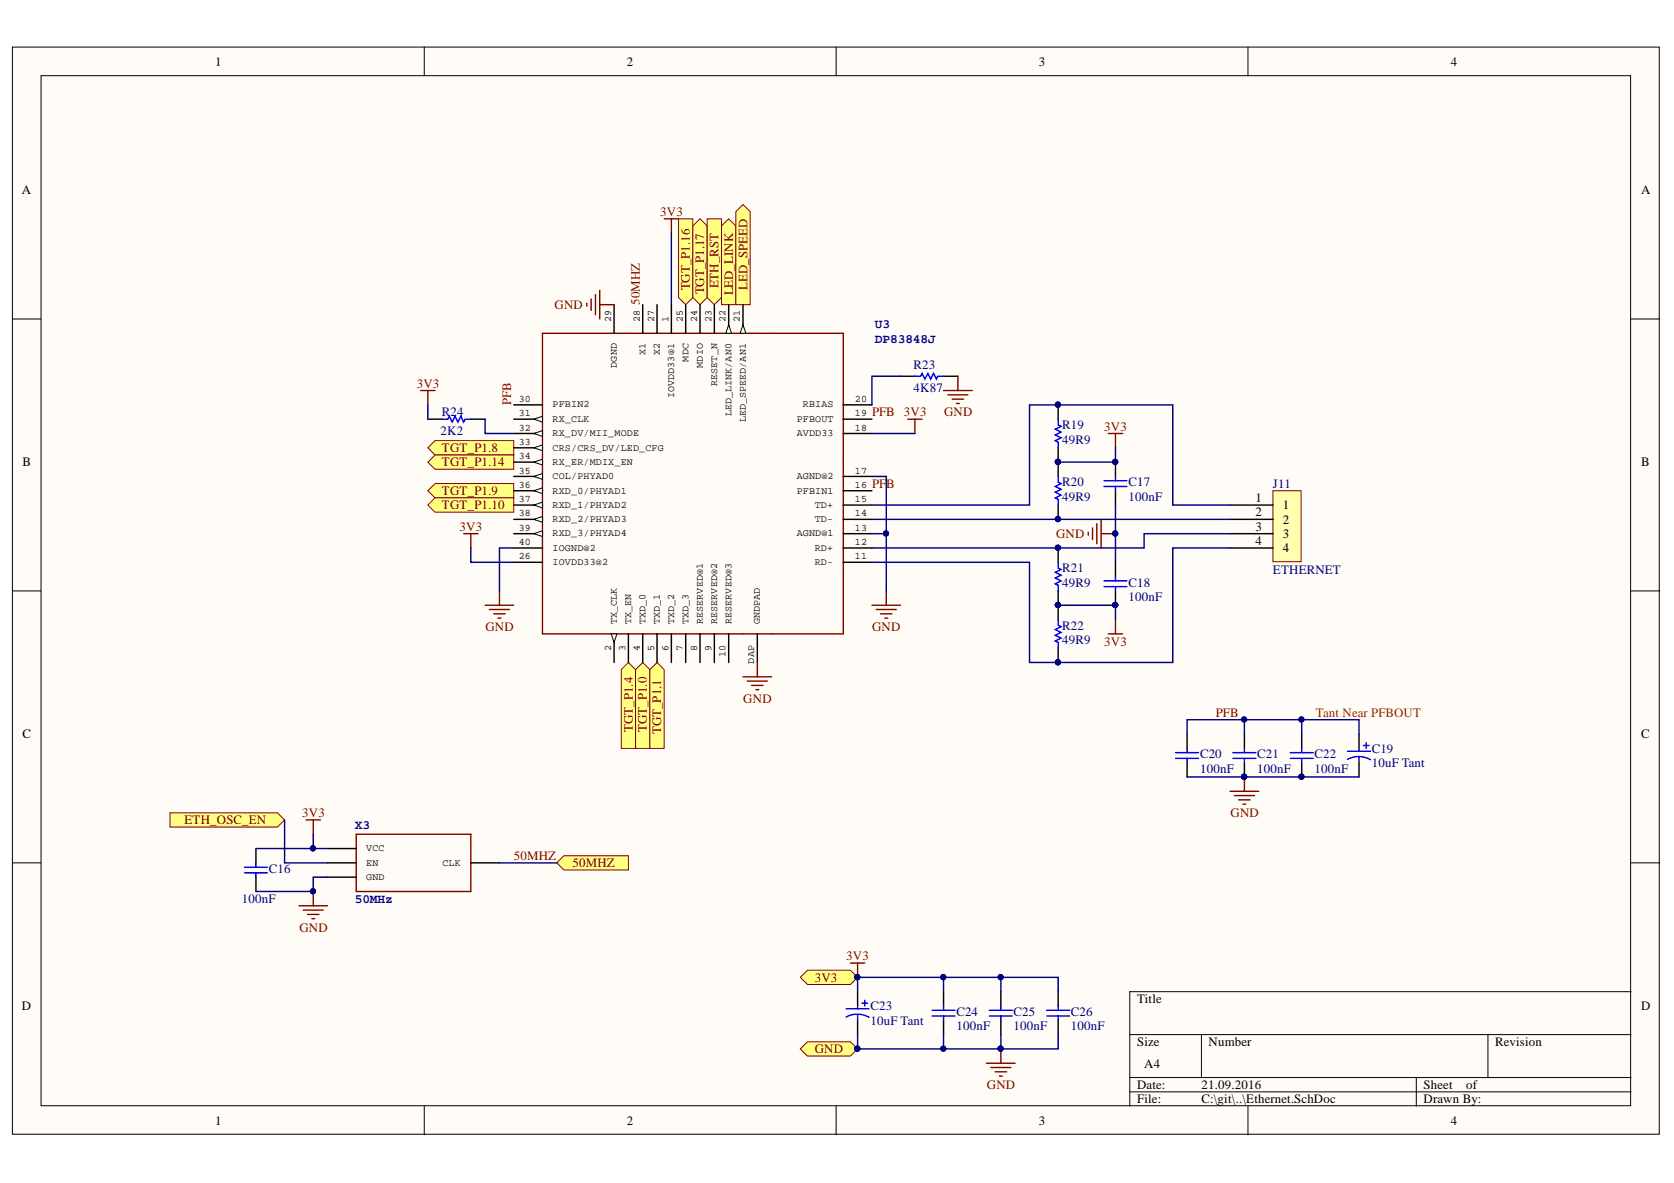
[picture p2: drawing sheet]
<svg xmlns="http://www.w3.org/2000/svg" width="297mm" height="210mm" viewBox="0 0 297 210" stroke-linecap="round" stroke-linejoin="round" font-family="sans-serif">
<defs><g id="words">
<g font-size="2.3">
<text x="38.2" y="11.7">1</text>
<text x="111.2" y="11.7">2</text>
<text x="184.3" y="11.7">3</text>
<text x="257.4" y="11.7">4</text>
<text x="3.9" y="34.5">A</text>
<text x="291.2" y="34.5">A</text>
<text x="4" y="82.8">B</text>
<text x="291.2" y="82.8">B</text>
<text x="222.8" y="89.1">1</text>
<text x="222.8" y="91.6">2</text>
<text x="222.8" y="94.2">3</text>
<text x="227.7" y="90.4">1</text>
<text x="227.7" y="92.9">2</text>
<text x="227.7" y="95.4">3</text>
<text x="222.8" y="96.7">4</text>
<text x="227.7" y="98">4</text>
<text x="4" y="131">C</text>
<text x="291.2" y="131">C</text>
<text x="3.9" y="179.3">D</text>
<text x="201.8" y="178">Title</text>
<text x="291.2" y="179.3">D</text>
<text x="201.8" y="185.6">Size</text>
<text x="214.5" y="185.6">Number</text>
<text x="265.3" y="185.6">Revision</text>
<text x="203" y="189.4">A4</text>
<text x="201.8" y="193.2">Date:</text>
<text x="201.8" y="195.8">File:</text>
<text x="213.2" y="193.2">21.09.2016</text>
<text x="213.2" y="195.8">C:\git\..\Ethernet.SchDoc</text>
<text x="252.6" y="193.2">Sheet</text>
<text x="252.6" y="195.8">Drawn By:</text>
<text x="260.2" y="193.2">of</text>
<text x="38.2" y="199.6">1</text>
<text x="111.2" y="199.6">2</text>
<text x="184.3" y="199.6">3</text>
<text x="257.4" y="199.6">4</text>
</g>
<g font-size="2.3" fill="#800000">
<text x="117.2" y="38.3">3V3</text>
<text x="122.4" y="51.5" transform="rotate(-90 122.4 51.5)">TGT_P1.16</text>
<text x="125" y="52.2" transform="rotate(-90 125 52.2)">TGT_P1.17</text>
<text x="127.5" y="51.1" transform="rotate(-90 127.5 51.1)">ETH_RST</text>
<text x="130.1" y="52.4" transform="rotate(-90 130.1 52.4)">LED_LINK</text>
<text x="132.7" y="51.5" transform="rotate(-90 132.7 51.5)">LED_SPEED</text>
<text x="98.4" y="54.9">GND</text>
<text x="113.5" y="54.1" transform="rotate(-90 113.5 54.1)">50MHZ</text>
<text x="73.9" y="68.8">3V3</text>
<text x="90.7" y="71.9" transform="rotate(-90 90.7 71.9)">PFB</text>
<text x="154.7" y="73.9">PFB</text>
<text x="160.4" y="73.9">3V3</text>
<text x="167.5" y="73.9">GND</text>
<text x="195.9" y="76.4">3V3</text>
<text x="78.4" y="80.2">TGT_P1.8</text>
<text x="78.4" y="82.8">TGT_P1.14</text>
<text x="78.4" y="87.8">TGT_P1.9</text>
<text x="154.7" y="86.6">PFB</text>
<text x="78.4" y="90.4">TGT_P1.10</text>
<text x="81.6" y="94.2">3V3</text>
<text x="187.4" y="95.4">GND</text>
<text x="86.1" y="112">GND</text>
<text x="154.7" y="112">GND</text>
<text x="195.9" y="114.5">3V3</text>
<text x="131.9" y="124.7">GND</text>
<text x="112.3" y="129.8" transform="rotate(-90 112.3 129.8)">TGT_P1.4</text>
<text x="114.8" y="129.8" transform="rotate(-90 114.8 129.8)">TGT_P1.0</text>
<text x="117.3" y="130.3" transform="rotate(-90 117.3 130.3)">TGT_P1.1</text>
<text x="215.7" y="127.2">PFB</text>
<text x="32.7" y="146.2">ETH_OSC_EN</text>
<text x="53.6" y="145">3V3</text>
<text x="218.4" y="145">GND</text>
<text x="91.2" y="152.6">50MHZ</text>
<text x="101.6" y="153.8">50MHZ</text>
<text x="53.1" y="165.3">GND</text>
<text x="150.2" y="170.4">3V3</text>
<text x="144.6" y="174.2">3V3</text>
<text x="144.6" y="186.9">GND</text>
<text x="175.1" y="193.2">GND</text>
</g>
<g font-size="2.3" fill="#000080">
<text x="155.2" y="58.2">U3</text>
<text x="155.2" y="60.8">DP83848J</text>
<text x="162.1" y="65.5">R23</text>
<text x="162.1" y="69.6">4K87</text>
<text x="78.2" y="77.2">2K2</text>
<text x="78.4" y="73.9">R24</text>
<text x="188.5" y="76.2">R19</text>
<text x="188.5" y="78.7">49R9</text>
<text x="188.5" y="86.3">R20</text>
<text x="188.5" y="88.8">49R9</text>
<text x="200.2" y="86.3">C17</text>
<text x="200.2" y="88.8">100nF</text>
<text x="225.9" y="86.6">J11</text>
<text x="188.5" y="101.5">R21</text>
<text x="225.9" y="101.8">ETHERNET</text>
<text x="188.5" y="104.1">49R9</text>
<text x="200.2" y="104.1">C18</text>
<text x="200.2" y="106.7">100nF</text>
<text x="188.5" y="111.7">R22</text>
<text x="188.5" y="114.3">49R9</text>
<text x="212.9" y="134.6">C20</text>
<text x="212.9" y="137.1">100nF</text>
<text x="223.1" y="134.6">C21</text>
<text x="223.1" y="137.1">100nF</text>
<text x="233.2" y="134.6">C22</text>
<text x="233.2" y="137.1">100nF</text>
<text x="243.4" y="133.6">C19</text>
<text x="243.4" y="136.1">10uF Tant</text>
<text x="62.9" y="147.1">X3</text>
<text x="47.7" y="154.9">C16</text>
<text x="42.9" y="160.2">100nF</text>
<text x="62.9" y="160.3">50MHz</text>
<text x="154.5" y="179.3">C23</text>
<text x="154.5" y="181.8">10uF Tant</text>
<text x="169.7" y="180.3">C24</text>
<text x="169.7" y="182.8">100nF</text>
<text x="179.9" y="180.3">C25</text>
<text x="179.9" y="182.8">100nF</text>
<text x="190" y="180.3">C26</text>
<text x="190" y="182.8">100nF</text>
</g>
<text font-size="2.3" fill="#f00" x="233.5" y="127.2">Tant Near PFBOUT</text>
<g font-size="1.8">
<text x="108.5" y="57.1" transform="rotate(-90 108.5 57.1)">29</text>
<text x="113.5" y="57.1" transform="rotate(-90 113.5 57.1)">28</text>
<text x="116.1" y="57.1" transform="rotate(-90 116.1 57.1)">27</text>
<text x="118.6" y="57.1" transform="rotate(-90 118.6 57.1)">1</text>
<text x="121.1" y="57.1" transform="rotate(-90 121.1 57.1)">25</text>
<text x="123.7" y="57.1" transform="rotate(-90 123.7 57.1)">24</text>
<text x="126.2" y="57.1" transform="rotate(-90 126.2 57.1)">23</text>
<text x="128.8" y="57.1" transform="rotate(-90 128.8 57.1)">22</text>
<text x="131.3" y="57.1" transform="rotate(-90 131.3 57.1)">21</text>
<text x="109.5" y="65.3" transform="rotate(-90 109.5 65.3)">DGND</text>
<text x="114.5" y="63.1" transform="rotate(-90 114.5 63.1)">X1</text>
<text x="117.1" y="63.1" transform="rotate(-90 117.1 63.1)">X2</text>
<text x="122.2" y="64.2" transform="rotate(-90 122.2 64.2)">MDC</text>
<text x="124.7" y="65.3" transform="rotate(-90 124.7 65.3)">MDIO</text>
<text x="92" y="71.3">30</text>
<text x="119.6" y="70.6" transform="rotate(-90 119.6 70.6)">IOVDD33@1</text>
<text x="127.2" y="68.5" transform="rotate(-90 127.2 68.5)">RESET_N</text>
<text x="151.7" y="71.3">20</text>
<text x="92" y="73.9">31</text>
<text x="92" y="76.4">32</text>
<text x="98.1" y="72.3">PFBIN2</text>
<text x="98.1" y="74.9">RX_CLK</text>
<text x="98.1" y="77.4">RX_DV/MII_MODE</text>
<text x="129.8" y="73.8" transform="rotate(-90 129.8 73.8)">LED_LINK/AN0</text>
<text x="132.3" y="74.9" transform="rotate(-90 132.3 74.9)">LED_SPEED/AN1</text>
<text x="141.4" y="77.4">AVDD33</text>
<text x="141.4" y="74.9">PFBOUT</text>
<text x="142.5" y="72.3">RBIAS</text>
<text x="151.7" y="76.4">18</text>
<text x="151.7" y="73.9">19</text>
<text x="92" y="79">33</text>
<text x="92" y="81.5">34</text>
<text x="98.1" y="80">CRS/CRS_DV/LED_CFG</text>
<text x="98.1" y="82.5">RX_ER/MDIX_EN</text>
<text x="92" y="84">35</text>
<text x="92" y="86.6">36</text>
<text x="92" y="89.1">37</text>
<text x="98.1" y="85">COL/PHYAD0</text>
<text x="98.1" y="87.6">RXD_0/PHYAD1</text>
<text x="141.4" y="87.6">PFBIN1</text>
<text x="141.4" y="85">AGND@2</text>
<text x="151.7" y="89.1">15</text>
<text x="151.7" y="86.6">16</text>
<text x="151.7" y="84">17</text>
<text x="92" y="91.6">38</text>
<text x="92" y="94.2">39</text>
<text x="98.1" y="90.1">RXD_1/PHYAD2</text>
<text x="98.1" y="92.6">RXD_2/PHYAD3</text>
<text x="98.1" y="95.2">RXD_3/PHYAD4</text>
<text x="141.4" y="95.2">AGND@1</text>
<text x="144.6" y="92.6">TD-</text>
<text x="144.6" y="90.1">TD+</text>
<text x="151.7" y="94.2">13</text>
<text x="151.7" y="91.6">14</text>
<text x="92" y="96.7">40</text>
<text x="92" y="99.2">26</text>
<text x="98.1" y="97.7">IOGND@2</text>
<text x="98.1" y="100.3">IOVDD33@2</text>
<text x="144.6" y="100.3">RD-</text>
<text x="144.6" y="97.7">RD+</text>
<text x="151.7" y="99.2">11</text>
<text x="151.7" y="96.7">12</text>
<text x="109.5" y="110.6" transform="rotate(-90 109.5 110.6)">TX_CLK</text>
<text x="112" y="110.6" transform="rotate(-90 112 110.6)">TX_EN</text>
<text x="114.5" y="110.6" transform="rotate(-90 114.5 110.6)">TXD_0</text>
<text x="117.1" y="110.6" transform="rotate(-90 117.1 110.6)">TXD_1</text>
<text x="119.6" y="110.6" transform="rotate(-90 119.6 110.6)">TXD_2</text>
<text x="122.2" y="110.6" transform="rotate(-90 122.2 110.6)">TXD_3</text>
<text x="124.7" y="110.6" transform="rotate(-90 124.7 110.6)">RESERVED@1</text>
<text x="127.2" y="110.6" transform="rotate(-90 127.2 110.6)">RESERVED@2</text>
<text x="129.8" y="110.6" transform="rotate(-90 129.8 110.6)">RESERVED@3</text>
<text x="134.9" y="110.6" transform="rotate(-90 134.9 110.6)">GNDPAD</text>
<text x="108.5" y="115.6" transform="rotate(-90 108.5 115.6)">2</text>
<text x="111" y="115.6" transform="rotate(-90 111 115.6)">3</text>
<text x="113.5" y="115.6" transform="rotate(-90 113.5 115.6)">4</text>
<text x="116.1" y="115.6" transform="rotate(-90 116.1 115.6)">5</text>
<text x="118.6" y="115.6" transform="rotate(-90 118.6 115.6)">6</text>
<text x="121.1" y="115.6" transform="rotate(-90 121.1 115.6)">7</text>
<text x="123.7" y="115.6" transform="rotate(-90 123.7 115.6)">8</text>
<text x="126.2" y="115.6" transform="rotate(-90 126.2 115.6)">9</text>
<text x="128.8" y="116.7" transform="rotate(-90 128.8 116.7)">10</text>
<text x="133.8" y="117.8" transform="rotate(-90 133.8 117.8)">DAP</text>
<text x="65" y="153.6">EN</text>
<text x="65" y="151.1">VCC</text>
<text x="78.5" y="153.6">CLK</text>
<text x="65" y="156.1">GND</text>
</g>
</g></defs>
<g fill="#fffcf8" stroke="#000" stroke-width=".18">
<path d="M2.2 8.4h292.2v192.8h-292.2z"/>
<path d="M7.3 13.4h282v182.8h-282z"/>
</g>
<g fill="none" stroke="#000" stroke-width=".18">
<path d="M75.3 8.4v5M148.4 8.4v5M221.4 8.4v5M2.2 56.6h5.1M289.4 56.6h5.1M2.2 104.9h5.1M289.4 104.9h5.1M2.2 153.1h5.1M289.4 153.1h5.1M289.4 176h-88.9v20.3M75.3 196.3v5M148.4 196.3v5"/>
<path d="M200.5 183.6h88.9M200.5 191.2h88.9M200.5 193.7h88.9M213.2 183.6v7.6M221.4 196.3v5M251.3 191.2v5.1M264 183.6v7.6"/>
</g>
<path d="M63.2 148h20.3v10.2h-20.3z" fill="none" stroke="#800000" stroke-width=".25"/>
<path d="M58.1 153.1h5.1M58.1 155.6h5.1M58.1 150.6h5.1M83.5 153.1h5.1" fill="none" stroke="#000" stroke-width=".25"/>
<path d="M225.9 87.1h5v12.6h-5z" fill="#ffffb0" stroke="#800000" stroke-width=".18"/>
<g fill="none" stroke="#000" stroke-width=".25">
<path d="M75.9 74.4h2.6M83.5 74.4h2.6M159.8 66.8h2.5M167.4 66.8h2.6M187.8 71.8v2.6M187.8 79.5v5M187.8 89.6v2.6M187.8 97.2v2.6M197.9 82v2.5M197.9 87.1v2.5M197.9 99.8v2.5M218.3 89.6h7.6"/>
<path d="M218.3 92.2h7.6M218.3 94.7h7.6M218.3 97.2h7.6M187.8 104.9v5M187.8 115v2.5M197.9 104.9v2.5M210.6 130.2v2.6M210.6 135.3v2.6M220.8 130.2v2.6M220.8 135.3v2.6M231 130.2v2.6M231 135.3v2.6"/>
<path d="M241.1 130.2v2.6M241.1 135.3v2.6M45.4 150.6v2.5M45.4 155.6v2.6M152.2 176v2.5M167.4 176v2.5M177.6 176v2.5M187.8 176v2.5M152.2 181v2.6M167.4 181v2.6M177.6 181v2.6M187.8 181v2.6"/>
</g>
<g fill="none" stroke="#00f" stroke-width=".25">
<path d="M78.5 74.4h1l.2-.5 .5 1 .5-1 .6 1 .5-1 .5 1 .2-.5h1M162.3 66.8h1.1l.2-.5 .5 1 .5-1 .5 1 .5-1 .6 1 .2-.5h1M187.8 74.4v1l.5 .2-1 .6 1 .5-1 .5 1 .5-1 .5 .5 .2v1.1M187.8 84.5v1.1l.5 .2-1 .5 1 .5-1 .5 1 .5-1 .5 .5 .3v1M187.8 99.8v1l.5 .2-1 .5 1 .6-1 .5 1 .5-1 .5 .5 .2v1.1M195.9 85.3h4.1M195.9 86.3h4.1M197.9 84.5v.8M197.9 86.3v.8M187.8 109.9v1l.5 .3-1 .5 1 .5-1 .5 1 .5-1 .5 .5 .3v1M195.9 103.1h4.1M195.9 104.1h4.1"/>
<path d="M197.9 102.3v.8M197.9 104.1v.8M208.6 134.6h4.1M208.6 133.5h4.1M210.6 132.8v.7M210.6 134.6v.7M218.8 134.6h4M218.8 133.5h4M220.8 132.8v.7M220.8 134.6v.7M228.9 134.6h4.1M228.9 133.5h4.1"/>
<path d="M231 132.8v.7M231 134.6v.7M239.1 134.7a4.1 4.1 0 0 1 4.1 .1M239.1 133.3h4.1M241.1 132.8v.5M241.1 134.3v1M241.9 132.3h1M242.4 131.8v1M43.4 153.9h4M43.4 154.9h4M45.4 153.1v.8M45.4 154.9v.7"/>
<path d="M150.1 179h4.1M152.2 178.5v.5M152.9 178h1.1M153.4 177.5v1M165.4 179.3h4.1M167.4 178.5v.8M175.6 179.3h4M177.6 178.5v.8M185.7 179.3h4.1M187.8 178.5v.8M150.1 180.5a4.1 4.1 0 0 1 4.1 0M152.2 180v1"/>
<path d="M165.4 180.3h4.1M167.4 180.3v.7M175.6 180.3h4M177.6 180.3v.7M185.7 180.3h4.1M187.8 180.3v.7"/>
</g>
<g fill="#000080" stroke="#000080" stroke-width=".18">
<circle cx="230.9" cy="137.8" r=".46"/>
<circle cx="197.9" cy="107.3" r=".46"/>
<circle cx="220.8" cy="137.8" r=".46"/>
<circle cx="197.9" cy="81.9" r=".46"/>
<circle cx="187.7" cy="107.3" r=".46"/>
<circle cx="187.7" cy="117.5" r=".46"/>
<circle cx="187.7" cy="81.9" r=".46"/>
<circle cx="187.7" cy="92.1" r=".46"/>
<circle cx="187.7" cy="97.2" r=".46"/>
<circle cx="187.7" cy="71.8" r=".46"/>
<circle cx="55.5" cy="158.1" r=".46"/>
</g>
<path d="M54.3 145.5h2.6M55.6 145.5v2.5M55.6 158.2v2.5M53 160.7h5.1M53.8 161.5h3.6M54.6 162.2h2M55.3 163h.5" fill="none" stroke="#800000" stroke-width=".25"/>
<g fill="#ffff80" stroke="#800000" stroke-width=".18">
<path d="M30.2 144.2h19l1.3 1.3-1.3 1.3h-19z" fill-rule="evenodd"/>
<path d="M110.2 118.8l1.3-1.3 1.3 1.3v14h-2.6z" fill-rule="evenodd"/>
<path d="M112.8 118.8l1.2-1.3 1.3 1.3v14h-2.5z" fill-rule="evenodd"/>
<path d="M115.3 118.8l1.3-1.3 1.3 1.3v14h-2.6z" fill-rule="evenodd"/>
<path d="M75.9 79.5l1.3-1.3h14v2.5h-14z" fill-rule="evenodd"/>
<path d="M75.9 87.1l1.3-1.3h14v2.5h-14z" fill-rule="evenodd"/>
<path d="M75.9 89.6l1.3-1.3h14v2.6h-14z" fill-rule="evenodd"/>
<path d="M75.9 82l1.3-1.3h14v2.6h-14z" fill-rule="evenodd"/>
<path d="M120.4 38.8h2.5v14l-1.2 1.3-1.3-1.3z" fill-rule="evenodd"/>
<path d="M122.9 40.1l1.3-1.3 1.3 1.3v12.7l-1.3 1.3-1.3-1.3z" fill-rule="evenodd"/>
<path d="M125.5 38.8h2.5v14l-1.2 1.3-1.3-1.3z" fill-rule="evenodd"/>
<path d="M128 40.1l1.3-1.3 1.3 1.3v14h-2.6z" fill-rule="evenodd"/>
<path d="M130.6 37.6l1.2-1.3 1.3 1.3v16.5h-2.5z" fill-rule="evenodd"/>
<path d="M98.8 153.1l1.3-1.3h11.4v2.6h-11.4z" fill-rule="evenodd"/>
</g>
<g fill="none" stroke="#800000" stroke-width=".25">
<path d="M74.6 69.3h2.6M75.9 69.3v2.5M167.4 69.3h5.1M168.2 70.1h3.5M169 70.8h2M169.7 71.6h.5M170 66.8v2.5M196.7 76.9h2.5M197.9 76.9v2.6M193.1 94.4v.5M193.9 93.7v2M194.6 92.9v3.6"/>
<path d="M195.4 92.2v5M195.4 94.7h2.5M196.7 112.5h2.5M197.9 109.9v2.6M220.8 137.9v2.5M218.3 140.4h5.1M219 141.2h3.6M219.8 141.9h2M220.6 142.7h.5M150.9 170.9h2.5M152.2 170.9v2.5M175.1 188.7h5"/>
<path d="M175.8 189.4h3.6M176.6 190.2h2M177.3 190.9h.5M177.6 186.1v2.6"/>
</g>
<g fill="#000080" stroke="#000080" stroke-width=".18">
<circle cx="152.1" cy="173.4" r=".47"/>
<circle cx="177.5" cy="186.1" r=".46"/>
<circle cx="220.8" cy="137.8" r=".46"/>
<circle cx="197.9" cy="94.7" r=".46"/>
</g>
<path d="M142 186.1l1.3-1.3h7.6l1.3 1.3-1.3 1.3h-7.6z" fill-rule="evenodd" fill="#ffff80" stroke="#800000" stroke-width=".18"/>
<circle cx="152.1" cy="186.1" r=".46" fill="#000080" stroke="#000080" stroke-width=".18"/>
<path d="M96.3 59.1h53.3v53.4h-53.3z" fill="none" stroke="#800000" stroke-width=".25"/>
<path d="M109 112.5v5" fill="none" stroke="#000" stroke-width=".25"/>
<path d="M108.5 112.5h1l-.5 1.5z" fill="#fffcf8"/>
<path d="M108.5 112.5h1l-.5 1.5z" fill="none" stroke="#000" stroke-width=".18"/>
<g fill="none" stroke="#000" stroke-width=".25">
<path d="M131.8 54.1v5M149.6 76.9h5.1M149.6 74.4h5.1M149.6 71.8h5.1M149.6 99.8h5.1M149.6 97.2h5.1M149.6 94.7h5.1M149.6 92.2h5.1M149.6 89.6h5.1M149.6 87.1h5.1M149.6 84.5h5.1M111.5 112.5v5"/>
<path d="M114 112.5v5M116.6 112.5v5M119.1 112.5v5M121.7 112.5v5M124.2 112.5v5M126.8 112.5v5M129.3 112.5v5"/>
</g>
<path d="M131.8 57.6l.5 1.5h-1z" fill="#fffcf8"/>
<path d="M131.8 57.6l.5 1.5h-1z" fill="none" stroke="#000" stroke-width=".18"/>
<path d="M129.3 54.1v5" fill="none" stroke="#000" stroke-width=".25"/>
<path d="M129.3 57.6l.5 1.5h-1z" fill="#fffcf8"/>
<path d="M129.3 57.6l.5 1.5h-1z" fill="none" stroke="#000" stroke-width=".18"/>
<path d="M109 54.1v5M114 54.1v5M116.6 54.1v5M119.1 54.1v5M121.7 54.1v5M124.2 54.1v5M126.8 54.1v5M91.2 71.8h5.1M91.2 74.4h5.1" fill="none" stroke="#000" stroke-width=".25"/>
<path d="M94.7 74.4l1.6-.5v1z" fill="#fffcf8"/>
<path d="M94.7 74.4l1.6-.5v1z" fill="none" stroke="#000" stroke-width=".18"/>
<path d="M91.2 76.9h5.1" fill="none" stroke="#000" stroke-width=".25"/>
<path d="M94.7 76.9l1.6-.5v1z" fill="#fffcf8"/>
<path d="M94.7 76.9l1.6-.5v1z" fill="none" stroke="#000" stroke-width=".18"/>
<path d="M91.2 79.5h5.1" fill="none" stroke="#000" stroke-width=".25"/>
<path d="M94.7 79.5l1.6-.6v1.1z" fill="#fffcf8"/>
<path d="M94.7 79.5l1.6-.6v1.1z" fill="none" stroke="#000" stroke-width=".18"/>
<path d="M91.2 82h5.1" fill="none" stroke="#000" stroke-width=".25"/>
<path d="M94.7 82l1.6-.5v1z" fill="#fffcf8"/>
<path d="M94.7 82l1.6-.5v1z" fill="none" stroke="#000" stroke-width=".18"/>
<path d="M91.2 84.5h5.1" fill="none" stroke="#000" stroke-width=".25"/>
<path d="M94.7 84.5l1.6-.5v1z" fill="#fffcf8"/>
<path d="M94.7 84.5l1.6-.5v1z" fill="none" stroke="#000" stroke-width=".18"/>
<path d="M91.2 87.1h5.1" fill="none" stroke="#000" stroke-width=".25"/>
<path d="M94.7 87.1l1.6-.5v1z" fill="#fffcf8"/>
<path d="M94.7 87.1l1.6-.5v1z" fill="none" stroke="#000" stroke-width=".18"/>
<path d="M91.2 89.6h5.1" fill="none" stroke="#000" stroke-width=".25"/>
<path d="M94.7 89.6l1.6-.5v1z" fill="#fffcf8"/>
<path d="M94.7 89.6l1.6-.5v1z" fill="none" stroke="#000" stroke-width=".18"/>
<path d="M91.2 92.2h5.1" fill="none" stroke="#000" stroke-width=".25"/>
<path d="M94.7 92.2l1.6-.6v1.1z" fill="#fffcf8"/>
<path d="M94.7 92.2l1.6-.6v1.1z" fill="none" stroke="#000" stroke-width=".18"/>
<path d="M91.2 94.7h5.1" fill="none" stroke="#000" stroke-width=".25"/>
<path d="M94.7 94.7l1.6-.5v1z" fill="#fffcf8"/>
<path d="M94.7 94.7l1.6-.5v1z" fill="none" stroke="#000" stroke-width=".18"/>
<path d="M91.2 97.2h5.1M91.2 99.8h5.1M134.4 112.5v5" fill="none" stroke="#000" stroke-width=".25"/>
<path d="M142 173.4l1.3-1.3h7.6l1.3 1.3-1.3 1.3h-7.6z" fill-rule="evenodd" fill="#ffff80" stroke="#800000" stroke-width=".18"/>
<g fill="#000080" stroke="#000080" stroke-width=".18">
<circle cx="152.1" cy="173.4" r=".47"/>
<circle cx="55.5" cy="150.5" r=".46"/>
<circle cx="55.5" cy="158.1" r=".46"/>
<circle cx="167.4" cy="173.4" r=".46"/>
<circle cx="177.5" cy="173.4" r=".46"/>
<circle cx="220.8" cy="137.8" r=".46"/>
<circle cx="230.9" cy="137.8" r=".46"/>
<circle cx="230.9" cy="127.7" r=".46"/>
<circle cx="220.8" cy="127.7" r=".46"/>
<circle cx="187.7" cy="107.3" r=".46"/>
<circle cx="197.9" cy="107.3" r=".46"/>
<circle cx="197.9" cy="81.9" r=".46"/>
<circle cx="187.7" cy="81.9" r=".46"/>
<circle cx="197.9" cy="94.7" r=".46"/>
<circle cx="187.7" cy="92.1" r=".46"/>
<circle cx="187.7" cy="71.8" r=".46"/>
<circle cx="187.7" cy="97.2" r=".46"/>
<circle cx="187.7" cy="117.5" r=".46"/>
<circle cx="152.1" cy="186.1" r=".46"/>
<circle cx="177.5" cy="186.1" r=".46"/>
<circle cx="167.4" cy="186.1" r=".46"/>
<circle cx="157.2" cy="94.7" r=".46"/>
</g>
<g fill="none" stroke="#800000" stroke-width=".25">
<path d="M117.9 38.8h2.5M119.1 38.8v2.6M104.1 53.8v.5M104.9 53v2.1M105.7 52.3v3.5M106.4 51.5v5.1M106.4 54.1h2.6M161.1 74.4h2.5M162.3 74.4v2.5M82.3 94.7h2.5M83.5 94.7v2.5M86.1 107.4h5.1"/>
<path d="M86.8 108.2h3.6M87.6 108.9h2M88.4 109.7h.5M88.6 104.9v2.5M134.4 117.5v2.6M154.7 107.4h5.1M155.5 108.2h3.5M156.2 108.9h2.1M157 109.7h.5M157.3 104.9v2.5M131.8 120.1h5.1M132.6 120.8h3.6"/>
<path d="M133.4 121.6h2M134.1 122.4h.5"/>
</g>
<g fill="none" stroke="#000080" stroke-width=".25">
<path d="M119.1 41.4v12.7M75.9 71.8v2.6M86.1 74.4v2.5h5.1M154.7 76.9h7.6M159.8 66.8h-5.1v5M197.9 79.5v2.5h-10.1M83.5 97.2v2.6h7.7M91.2 97.2h-2.6v7.7M154.7 92.2h63.6M154.7 89.6h28v-17.8h25.4v17.8h10.2M154.7 84.5h2.6v20.4M154.7 94.7h2.6"/>
<path d="M197.9 89.6v10.2M218.3 94.7h-15.3v2.5h-48.3M218.3 97.2h-10.2v20.3h-25.4v-17.7h-28M187.8 107.4h10.1v2.5M210.6 137.9h30.5M210.6 130.2v-2.5h10.2v2.5M220.8 127.7h20.3v2.5M231 127.7v2.5M45.4 150.6h10.2M50.5 145.5v7.6h7.6M55.6 148v2.6h2.5M58.1 155.6h-2.5v2.6h-10.2"/>
<path d="M88.6 153.1h10.2M152.2 176v-2.6h35.6v2.6M167.4 173.4v2.6M177.6 173.4v2.6M152.2 183.6v2.5h35.6v-2.5M167.4 183.6v2.5M177.6 183.6v2.5"/>
</g>
<use href="#words"/>
</svg>
